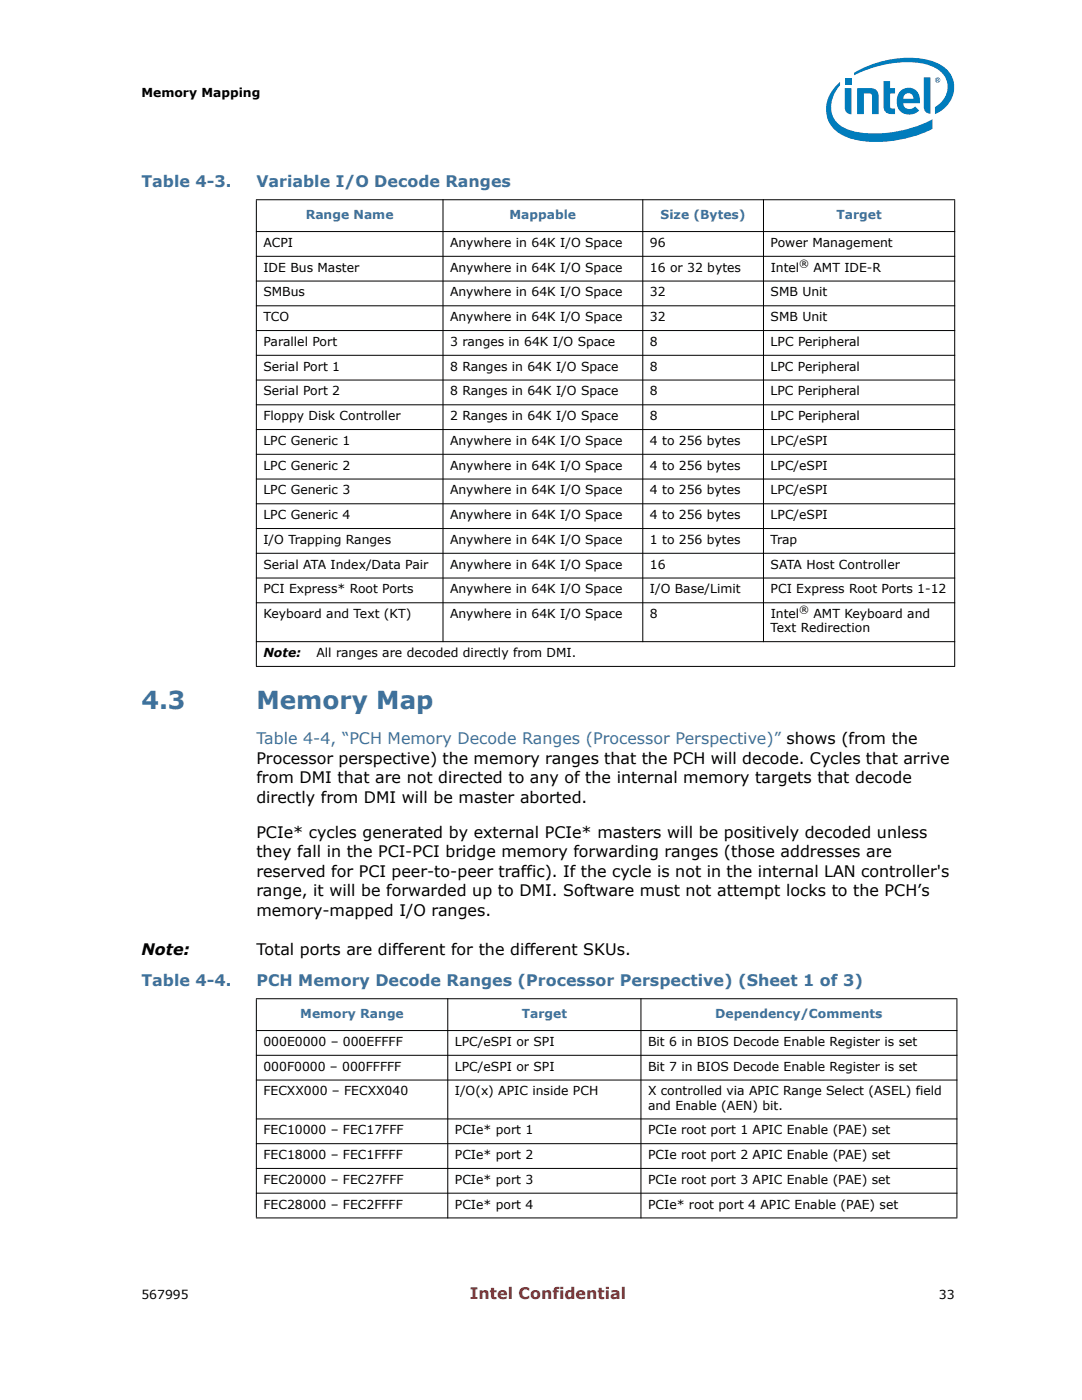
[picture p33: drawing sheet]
<svg xmlns="http://www.w3.org/2000/svg" width="216mm" height="279mm" viewBox="0 0 216 279" stroke-linecap="round" stroke-linejoin="round" font-family="sans-serif">
<defs><g id="words">
<g font-size="4.9" fill="#3f719b">
<text x="28.2" y="141.6">4.3</text>
<text x="51.2" y="141.6">Memory Map</text>
</g>
<g font-size="3.2" fill="#3f719b">
<text x="28.2" y="37.4">Table 4-3.</text>
<text x="51.2" y="37.4">Variable I/O Decode Ranges</text>
<text x="51.2" y="148.5">Table 4-4, “PCH Memory Decode Ranges (Processor Perspective)” shows (from the</text>
<text x="28.2" y="196.8">Table 4-4.</text>
<text x="51.2" y="196.8">PCH Memory Decode Ranges (Processor Perspective) (Sheet 1 of 3)</text>
</g>
<g font-size="3.2">
<text x="51.2" y="152.4">Processor perspective) the memory ranges that the PCH will decode. Cycles that arrive</text>
<text x="51.2" y="156.3">from DMI that are not directed to any of the internal memory targets that decode</text>
<text x="51.2" y="160.2">directly from DMI will be master aborted.</text>
<text x="51.2" y="167.2">PCIe* cycles generated by external PCIe* masters will be positively decoded unless</text>
<text x="51.2" y="171.1">they fall in the PCI-PCI bridge memory forwarding ranges (those addresses are</text>
<text x="51.2" y="175">reserved for PCI peer-to-peer traffic). If the cycle is not in the internal LAN controller's</text>
<text x="51.2" y="178.9">range, it will be forwarded up to DMI. Software must not attempt locks to the PCH’s</text>
<text x="51.2" y="182.7">memory-mapped I/O ranges.</text>
<text x="28.2" y="190.5">Note:</text>
<text x="51.2" y="190.5">Total ports are different for the different SKUs.</text>
</g>
<text font-size="3.2" fill="#ee1d23" x="93.8" y="259.2">Intel Confidential</text>
<g font-size="2.5">
<text x="28.2" y="19.3">Memory Mapping</text>
<text x="52.6" y="49.3">ACPI</text>
<text x="89.8" y="49.3">Anywhere in 64K I/O Space</text>
<text x="129.7" y="49.3">96</text>
<text x="153.8" y="49.3">Power Management</text>
<text x="52.6" y="54.2">IDE Bus Master</text>
<text x="52.6" y="59.2">SMBus</text>
<text x="89.8" y="59.2">Anywhere in 64K I/O Space</text>
<text x="89.8" y="54.2">Anywhere in 64K I/O Space</text>
<text x="129.7" y="59.2">32</text>
<text x="129.7" y="54.2">16 or 32 bytes</text>
<text x="153.8" y="59.2">SMB Unit</text>
<text x="153.8" y="54.2">Intel</text>
<text x="162.3" y="54.2">AMT IDE-R</text>
<text x="52.6" y="64.1">TCO</text>
<text x="89.8" y="64.1">Anywhere in 64K I/O Space</text>
<text x="129.7" y="64.1">32</text>
<text x="153.8" y="64.1">SMB Unit</text>
<text x="52.6" y="69">Parallel Port</text>
<text x="89.8" y="69">3 ranges in 64K I/O Space</text>
<text x="129.7" y="69">8</text>
<text x="153.8" y="69">LPC Peripheral</text>
<text x="52.6" y="74">Serial Port 1</text>
<text x="89.8" y="74">8 Ranges in 64K I/O Space</text>
<text x="129.7" y="74">8</text>
<text x="153.8" y="74">LPC Peripheral</text>
<text x="52.6" y="78.9">Serial Port 2</text>
<text x="52.6" y="83.8">Floppy Disk Controller</text>
<text x="89.8" y="78.9">8 Ranges in 64K I/O Space</text>
<text x="89.8" y="83.8">2 Ranges in 64K I/O Space</text>
<text x="129.7" y="78.9">8</text>
<text x="129.7" y="83.8">8</text>
<text x="153.8" y="78.9">LPC Peripheral</text>
<text x="153.8" y="83.8">LPC Peripheral</text>
<text x="52.6" y="88.8">LPC Generic 1</text>
<text x="89.8" y="88.8">Anywhere in 64K I/O Space</text>
<text x="129.7" y="88.8">4 to 256 bytes</text>
<text x="153.8" y="88.8">LPC/eSPI</text>
<text x="52.6" y="93.7">LPC Generic 2</text>
<text x="89.8" y="93.7">Anywhere in 64K I/O Space</text>
<text x="129.7" y="93.7">4 to 256 bytes</text>
<text x="153.8" y="93.7">LPC/eSPI</text>
<text x="52.6" y="98.7">LPC Generic 3</text>
<text x="89.8" y="98.7">Anywhere in 64K I/O Space</text>
<text x="129.7" y="98.7">4 to 256 bytes</text>
<text x="153.8" y="98.7">LPC/eSPI</text>
<text x="52.6" y="103.6">LPC Generic 4</text>
<text x="89.8" y="103.6">Anywhere in 64K I/O Space</text>
<text x="129.7" y="103.6">4 to 256 bytes</text>
<text x="153.8" y="103.6">LPC/eSPI</text>
<text x="52.6" y="108.5">I/O Trapping Ranges</text>
<text x="52.6" y="113.5">Serial ATA Index/Data Pair</text>
<text x="89.8" y="108.5">Anywhere in 64K I/O Space</text>
<text x="89.8" y="113.5">Anywhere in 64K I/O Space</text>
<text x="129.7" y="108.5">1 to 256 bytes</text>
<text x="129.7" y="113.5">16</text>
<text x="153.8" y="113.5">SATA Host Controller</text>
<text x="153.8" y="108.5">Trap</text>
<text x="52.6" y="118.4">PCI Express* Root Ports</text>
<text x="89.8" y="118.4">Anywhere in 64K I/O Space</text>
<text x="129.7" y="118.4">I/O Base/Limit</text>
<text x="153.8" y="118.4">PCI Express Root Ports 1-12</text>
<text x="52.6" y="123.4">Keyboard and Text (KT)</text>
<text x="89.8" y="123.4">Anywhere in 64K I/O Space</text>
<text x="129.7" y="123.4">8</text>
<text x="153.8" y="123.4">Intel</text>
<text x="162.3" y="123.4">AMT Keyboard and</text>
<text x="52.6" y="131.1">Note:</text>
<text x="63.1" y="131.1">All ranges are decoded directly from DMI.</text>
<text x="153.8" y="126.2">Text Redirection</text>
<text x="52.6" y="208.7">000E0000 – 000EFFFF</text>
<text x="90.8" y="208.7">LPC/eSPI or SPI</text>
<text x="129.3" y="208.7">Bit 6 in BIOS Decode Enable Register is set</text>
<text x="52.6" y="213.7">000F0000 – 000FFFFF</text>
<text x="90.8" y="213.7">LPC/eSPI or SPI</text>
<text x="129.3" y="213.7">Bit 7 in BIOS Decode Enable Register is set</text>
<text x="52.6" y="218.6">FECXX000 – FECXX040</text>
<text x="90.8" y="218.6">I/O(x) APIC inside PCH</text>
<text x="129.3" y="218.6">X controlled via APIC Range Select (ASEL) field</text>
<text x="129.3" y="221.4">and Enable (AEN) bit.</text>
<text x="52.6" y="226.4">FEC10000 – FEC17FFF</text>
<text x="90.8" y="226.4">PCIe* port 1</text>
<text x="129.3" y="226.4">PCIe root port 1 APIC Enable (PAE) set</text>
<text x="52.6" y="231.3">FEC18000 – FEC1FFFF</text>
<text x="90.8" y="231.3">PCIe* port 2</text>
<text x="129.3" y="231.3">PCIe root port 2 APIC Enable (PAE) set</text>
<text x="52.6" y="236.2">FEC20000 – FEC27FFF</text>
<text x="90.8" y="236.2">PCIe* port 3</text>
<text x="129.3" y="236.2">PCIe root port 3 APIC Enable (PAE) set</text>
<text x="52.6" y="241.2">FEC28000 – FEC2FFFF</text>
<text x="90.8" y="241.2">PCIe* port 4</text>
<text x="129.3" y="241.2">PCIe* root port 4 APIC Enable (PAE) set</text>
<text x="28.2" y="259.2">567995</text>
<text x="187.4" y="259.2">33</text>
</g>
<g font-size="2.5" fill="#3f719b">
<text x="61" y="43.6">Range Name</text>
<text x="101.7" y="43.6">Mappable</text>
<text x="131.8" y="43.6">Size (Bytes)</text>
<text x="166.9" y="43.6">Target</text>
<text x="59.9" y="203.1">Memory Range</text>
<text x="104.1" y="203.1">Target</text>
<text x="142.7" y="203.1">Dependency/Comments</text>
</g>
<g font-size="2">
<text x="159.5" y="53.2">®</text>
<text x="159.5" y="122.4">®</text>
</g>
</g></defs>
<g fill="#007cbc">
<path d="M184.3 15.5h1.4v7.2a1.3 1.3 0 0 1-1.4-1.4z"/>
<path d="M168.6 17.6h1.3v5.2a1.3 1.3 0 0 1-1.3-1.4z"/>
<path d="M168.6 15.6h1.3v1.3h-1.3z"/>
<path d="M176.3 16.2h1.3v1.4h1v1.1h-1l.1 2.8 .1 .1 .8 .1v1.1a1.81 1.81 0 0 1-2.3-1.1z"/>
<path d="M171.1 17.6h2.7a1.44 1.44 0 0 1 1.5 1.5v3.7h-1.3v-3.6l-.2-.5h-.3h-1.1v4.1h-1.3z"/>
<path d="M167 17a6.2 6.2 0 0 0-2 6.3 6.2 6.2 0 0 0 5 4.4 24.4 24.4 0 0 0 16.1-2v-1.9a23.8 23.8 0 0 1-16.3 2.3 5 5 0 0 1-3-8l.8-1.1v-.7zM170.4 14.5v.5a22.9 22.9 0 0 1 13.8-2.3 5.4 5.4 0 0 1 4.8 4 4.7 4.7 0 0 1-2.4 4.7v1.4a5.6 5.6 0 0 0 2.8-8.4 9.3 9.3 0 0 0-6.8-2.8 21.8 21.8 0 0 0-12.2 2.9z"/>
<path d="M179.8 18a2.29 2.29 0 0 1 2.6-.2 2.29 2.29 0 0 1 1.2 2.3v.5h-3.4a1.3 1.3 0 0 0 1 1.2 1.3 1.3 0 0 0 1.4-.5l.8 .7a2.61 2.61 0 0 1-3.2 .5 2.61 2.61 0 0 1-1.2-3l.2-.6zM180.5 18.9l-.3 .8h2.1a1 1 0 0 0-.6-1 1 1 0 0 0-1.2 .2z"/>
<path d="M186.6 16a.53 .53 0 0 1 1 0 .53 .53 0 0 1-1 0zM186.6 16a.45 .45 0 0 0 .9 0 .45 .45 0 0 0-.9 0zM186.9 15.7h.3l.1 .6-.3-.3-.1 .3zM187 15.8v.1h.2v-.1z"/>
</g>
<g fill="#000" stroke="#000" stroke-width=".2">
<path d="M51.1 39.9h139.5zM51.1 46.2h139.5zM51.1 51.2h139.5zM51.1 56.1h139.5zM51.1 61h139.5zM51.1 66h139.5zM51.1 70.9h139.5zM51.1 75.8h139.5zM51.1 80.8h139.5zM51.1 85.7h139.5zM51.1 90.7h139.5zM51.1 95.6h139.5z"/>
<path d="M51.1 100.5h139.5zM51.1 105.5h139.5zM51.1 110.4h139.5zM51.1 115.4h139.5zM51.2 40v92.9zM88.4 39.8v88.3zM128.3 39.8v88.3zM152.3 39.8v88.3zM190.5 40v92.9zM51.1 120.3h139.5zM51.1 128.1h139.5zM51.1 133h139.5z"/>
<path d="M51.1 199.3h139.9zM51.1 205.7h139.9zM51.1 210.6h139.9zM51.1 215.5h139.9zM51.1 223.3h139.9zM51.1 228.2h139.9zM51.1 233.2h139.9zM51.1 238.1h139.9zM51.2 199.4v43.6zM89.3 199.2v44zM127.9 199.2v44zM190.9 199.4v43.6z"/>
<path d="M51.1 243.1h139.9z"/>
</g>
<use href="#words"/>
</svg>
